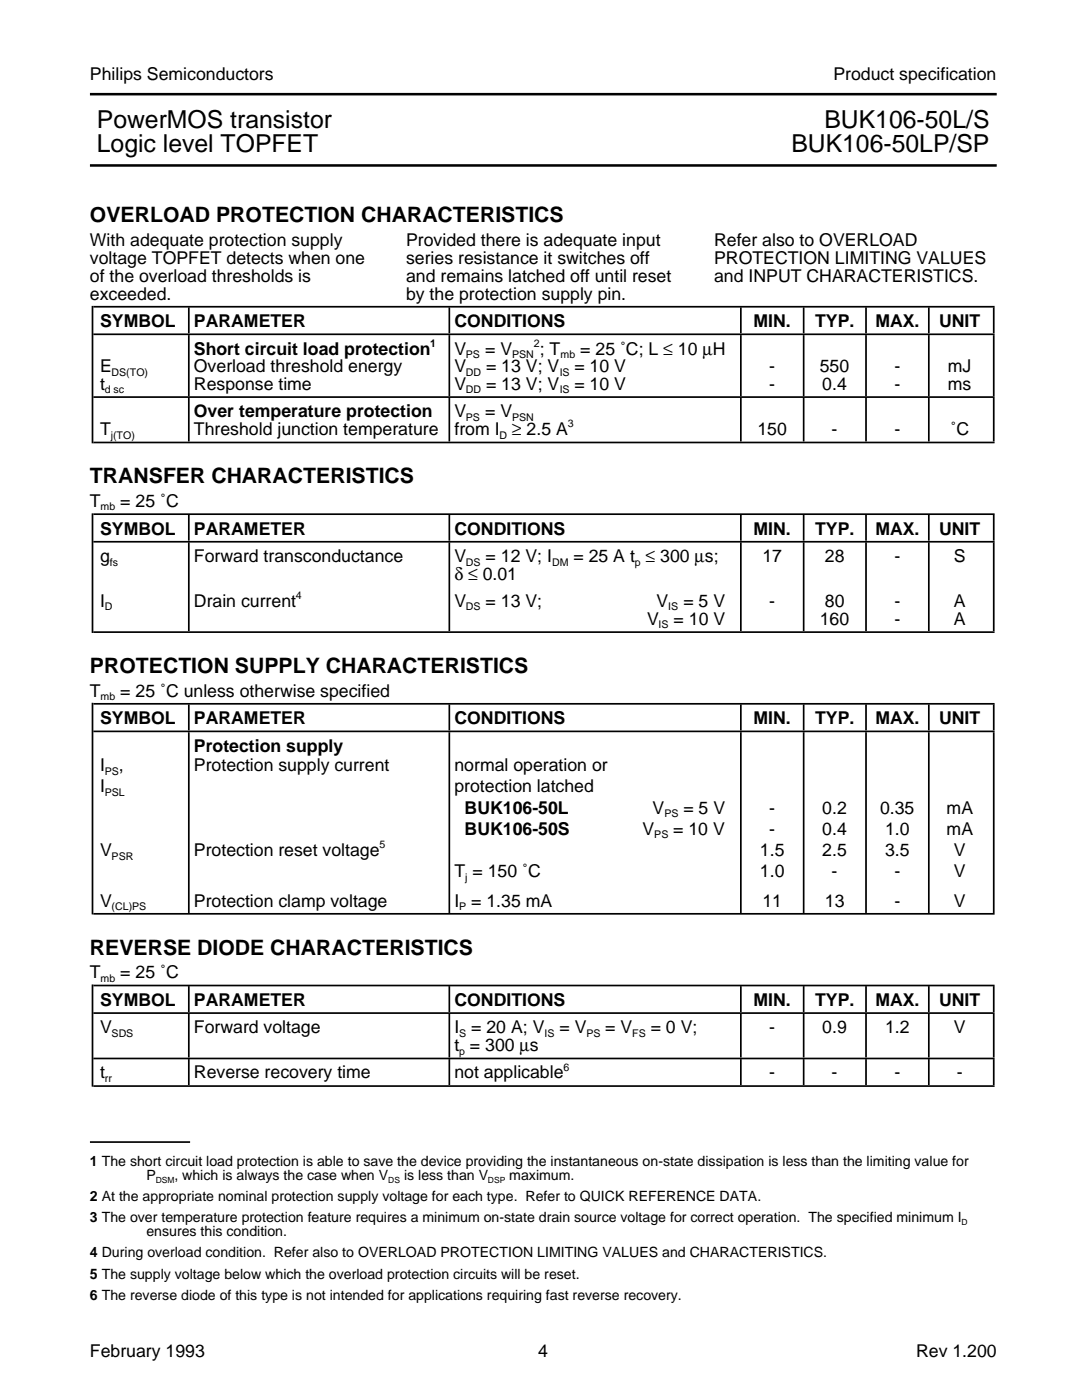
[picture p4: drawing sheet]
<svg xmlns="http://www.w3.org/2000/svg" width="216mm" height="279mm" viewBox="0 0 216 279" stroke-linecap="round" stroke-linejoin="round" font-family="sans-serif">
<defs><g id="words">
<g font-size="4.9">
<text x="19.3" y="25.5">PowerMOS transistor</text>
<text x="164.5" y="25.5">BUK106-50L/S</text>
<text x="19.3" y="30.4">Logic level TOPFET</text>
<text x="157.9" y="30.4">BUK106-50LP/SP</text>
</g>
<g font-size="4.2">
<text x="17.9" y="44.4">OVERLOAD PROTECTION CHARACTERISTICS</text>
<text x="17.9" y="96.4">TRANSFER CHARACTERISTICS</text>
<text x="17.9" y="134.3">PROTECTION SUPPLY CHARACTERISTICS</text>
<text x="17.9" y="190.5">REVERSE DIODE CHARACTERISTICS</text>
</g>
<g font-size="3.5">
<text x="17.9" y="16">Philips Semiconductors</text>
<text x="166.3" y="16">Product specification</text>
<text x="17.9" y="49.2">With adequate protection supply</text>
<text x="17.9" y="52.7">voltage TOPFET detects when one</text>
<text x="81" y="49.2">Provided there is adequate input</text>
<text x="81" y="52.7">series resistance it switches off</text>
<text x="142.5" y="49.2">Refer also to OVERLOAD</text>
<text x="142.5" y="52.7">PROTECTION LIMITING VALUES</text>
<text x="17.9" y="56.2">of the overload thresholds is</text>
<text x="17.9" y="59.8">exceeded.</text>
<text x="81" y="59.8">by the protection supply pin.</text>
<text x="81" y="56.2">and remains latched off until reset</text>
<text x="142.5" y="56.2">and INPUT CHARACTERISTICS.</text>
<text x="20" y="65.3">SYMBOL</text>
<text x="38.7" y="65.3">PARAMETER</text>
<text x="90.7" y="65.3">CONDITIONS</text>
<text x="150.4" y="65.3">MIN.</text>
<text x="162.6" y="65.3">TYP.</text>
<text x="174.7" y="65.3">MAX.</text>
<text x="187.4" y="65.3">UNIT</text>
<text x="38.7" y="70.8">Short circuit load protection</text>
<text x="90.7" y="70.8">V</text>
<text x="96.8" y="70.8">= V</text>
<text x="107.7" y="70.8">; T</text>
<text x="115.8" y="70.8">= 25 ˚C; L ≤ 10 µH</text>
<text x="20" y="77.8">t</text>
<text x="20" y="74.3">E</text>
<text x="38.7" y="74.3">Overload threshold energy</text>
<text x="38.7" y="77.8">Response time</text>
<text x="90.7" y="77.8">V</text>
<text x="90.7" y="74.3">V</text>
<text x="97" y="74.3">= 13 V; V</text>
<text x="97" y="77.8">= 13 V; V</text>
<text x="114.6" y="74.3">= 10 V</text>
<text x="114.6" y="77.8">= 10 V</text>
<text x="153.5" y="74.3">-</text>
<text x="153.5" y="77.8">-</text>
<text x="163.6" y="74.3">550</text>
<text x="164.1" y="77.8">0.4</text>
<text x="178.5" y="74.3">-</text>
<text x="178.5" y="77.8">-</text>
<text x="189.1" y="74.3">mJ</text>
<text x="189.1" y="77.8">ms</text>
<text x="38.7" y="83.3">Over temperature protection</text>
<text x="90.7" y="83.3">V</text>
<text x="96.8" y="83.3">= V</text>
<text x="20" y="86.8">T</text>
<text x="38.7" y="86.8">Threshold junction temperature</text>
<text x="90.7" y="86.8">from I ≥ 2.5 A</text>
<text x="151.1" y="86.8">150</text>
<text x="165.9" y="86.8">-</text>
<text x="178.5" y="86.8">-</text>
<text x="189.7" y="86.8">˚C</text>
<text x="17.9" y="101.2">T</text>
<text x="24" y="101.2">= 25 ˚C</text>
<text x="20" y="106.7">SYMBOL</text>
<text x="38.7" y="106.7">PARAMETER</text>
<text x="90.7" y="106.7">CONDITIONS</text>
<text x="150.4" y="106.7">MIN.</text>
<text x="162.6" y="106.7">TYP.</text>
<text x="174.7" y="106.7">MAX.</text>
<text x="187.4" y="106.7">UNIT</text>
<text x="20" y="112.2">g</text>
<text x="38.7" y="112.2">Forward transconductance</text>
<text x="90.7" y="112.2">V</text>
<text x="96.9" y="112.2">= 12 V; I</text>
<text x="114.4" y="112.2">= 25 A t ≤ 300 µs;</text>
<text x="152.1" y="112.2">17</text>
<text x="164.6" y="112.2">28</text>
<text x="178.5" y="112.2">-</text>
<text x="190.3" y="112.2">S</text>
<text x="90.7" y="115.7">δ ≤ 0.01</text>
<text x="20" y="121.2">I</text>
<text x="38.7" y="121.2">Drain current</text>
<text x="90.7" y="121.2">V</text>
<text x="96.9" y="121.2">= 13 V;</text>
<text x="129.1" y="124.7">V</text>
<text x="131" y="121.2">V</text>
<text x="134.4" y="124.7">= 10 V</text>
<text x="136.4" y="121.2">= 5 V</text>
<text x="153.5" y="121.2">-</text>
<text x="163.6" y="124.7">160</text>
<text x="164.6" y="121.2">80</text>
<text x="178.5" y="124.7">-</text>
<text x="178.5" y="121.2">-</text>
<text x="190.3" y="124.7">A</text>
<text x="190.3" y="121.2">A</text>
<text x="17.9" y="139">T</text>
<text x="24" y="139">= 25 ˚C unless otherwise specified</text>
<text x="20" y="144.5">SYMBOL</text>
<text x="38.7" y="144.5">PARAMETER</text>
<text x="90.7" y="144.5">CONDITIONS</text>
<text x="150.4" y="144.5">MIN.</text>
<text x="162.6" y="144.5">TYP.</text>
<text x="174.7" y="144.5">MAX.</text>
<text x="187.4" y="144.5">UNIT</text>
<text x="20" y="153.9">I</text>
<text x="23.7" y="153.9">,</text>
<text x="38.7" y="150">Protection supply</text>
<text x="38.7" y="153.9">Protection supply current</text>
<text x="90.7" y="153.9">normal operation or</text>
<text x="20" y="158.2">I</text>
<text x="90.7" y="158.2">protection latched</text>
<text x="92.7" y="162.4">BUK106-50L</text>
<text x="92.7" y="166.6">BUK106-50S</text>
<text x="128.2" y="166.6">V</text>
<text x="130.2" y="162.4">V</text>
<text x="134.3" y="166.6">= 10 V</text>
<text x="136.4" y="162.4">= 5 V</text>
<text x="153.5" y="162.4">-</text>
<text x="153.5" y="166.6">-</text>
<text x="164.1" y="162.4">0.2</text>
<text x="164.1" y="166.6">0.4</text>
<text x="175.6" y="162.4">0.35</text>
<text x="176.6" y="166.6">1.0</text>
<text x="188.9" y="162.4">mA</text>
<text x="188.9" y="166.6">mA</text>
<text x="20" y="170.9">V</text>
<text x="38.7" y="170.9">Protection reset voltage</text>
<text x="151.6" y="170.9">1.5</text>
<text x="164.1" y="170.9">2.5</text>
<text x="176.6" y="170.9">3.5</text>
<text x="190.3" y="170.9">V</text>
<text x="90.7" y="175.1">T = 150 ˚C</text>
<text x="151.6" y="175.1">1.0</text>
<text x="165.9" y="175.1">-</text>
<text x="178.5" y="175.1">-</text>
<text x="190.3" y="175.1">V</text>
<text x="20" y="180.9">V</text>
<text x="38.7" y="180.9">Protection clamp voltage</text>
<text x="90.7" y="180.9">I = 1.35 mA</text>
<text x="152.1" y="180.9">11</text>
<text x="164.6" y="180.9">13</text>
<text x="178.5" y="180.9">-</text>
<text x="190.3" y="180.9">V</text>
<text x="17.9" y="195.2">T</text>
<text x="24" y="195.2">= 25 ˚C</text>
<text x="20" y="200.7">SYMBOL</text>
<text x="38.7" y="200.7">PARAMETER</text>
<text x="90.7" y="200.7">CONDITIONS</text>
<text x="150.4" y="200.7">MIN.</text>
<text x="162.6" y="200.7">TYP.</text>
<text x="174.7" y="200.7">MAX.</text>
<text x="187.4" y="200.7">UNIT</text>
<text x="20" y="206.2">V</text>
<text x="38.7" y="206.2">Forward voltage</text>
<text x="90.7" y="209.8">t = 300 µs</text>
<text x="90.7" y="206.2">I = 20 A; V</text>
<text x="111.6" y="206.2">= V</text>
<text x="120.8" y="206.2">= V</text>
<text x="129.8" y="206.2">= 0 V;</text>
<text x="153.5" y="206.2">-</text>
<text x="164.1" y="206.2">0.9</text>
<text x="176.6" y="206.2">1.2</text>
<text x="190.3" y="206.2">V</text>
<text x="20" y="215.2">t</text>
<text x="38.7" y="215.2">Reverse recovery time</text>
<text x="90.7" y="215.2">not applicable</text>
<text x="153.5" y="215.2">-</text>
<text x="165.9" y="215.2">-</text>
<text x="178.5" y="215.2">-</text>
<text x="190.9" y="215.2">-</text>
<text x="17.9" y="270.8">February 1993</text>
<text x="107.4" y="270.8">4</text>
<text x="182.8" y="270.8">Rev 1.200</text>
</g>
<g font-size="2.8">
<text x="17.9" y="232.7">1 The short circuit load protection is able to save the device providing the instantaneous on-state dissipation is less than the limiting value for</text>
<text x="17.9" y="239.7">2 At the appropriate nominal protection supply voltage for each type. Refer to QUICK REFERENCE DATA.</text>
<text x="29.2" y="235.5">P</text>
<text x="34.8" y="235.5">, which is always the case when V</text>
<text x="80.6" y="235.5">is less than V</text>
<text x="101.6" y="235.5">maximum.</text>
<text x="17.9" y="243.9">3 The over temperature protection feature requires a minimum on-state drain source voltage for correct operation. The specified minimum I</text>
<text x="17.9" y="251">4 During overload condition. Refer also to OVERLOAD PROTECTION LIMITING VALUES and CHARACTERISTICS.</text>
<text x="29.2" y="246.7">ensures this condition.</text>
<text x="17.9" y="255.2">5 The supply voltage below which the overload protection circuits will be reset.</text>
<text x="17.9" y="259.4">6 The reverse diode of this type is not intended for applications requiring fast reverse recovery.</text>
</g>
<g font-size="2.1">
<text x="85.9" y="69.2">1</text>
<text x="93" y="71.5">PS</text>
<text x="102.2" y="71.5">PSN</text>
<text x="106.5" y="69.2">2</text>
<text x="111.8" y="71.5">mb</text>
<text x="22.3" y="75">DS(TO)</text>
<text x="93" y="75">DD</text>
<text x="111.7" y="75">IS</text>
<text x="20.9" y="78.5">d sc</text>
<text x="93" y="78.5">DD</text>
<text x="93" y="84">PS</text>
<text x="102.2" y="84">PSN</text>
<text x="111.7" y="78.5">IS</text>
<text x="22.1" y="87.5">j(TO)</text>
<text x="99.7" y="87.5">D</text>
<text x="113.3" y="85.3">3</text>
<text x="20.1" y="101.9">mb</text>
<text x="21.9" y="112.9">fs</text>
<text x="93" y="112.9">DS</text>
<text x="110.2" y="112.9">DM</text>
<text x="126.7" y="112.9">p</text>
<text x="59" y="119.6">4</text>
<text x="20.9" y="121.8">D</text>
<text x="93" y="121.8">DS</text>
<text x="131.4" y="125.4">IS</text>
<text x="133.3" y="121.8">IS</text>
<text x="20.1" y="139.7">mb</text>
<text x="20.9" y="154.6">PS</text>
<text x="20.9" y="158.8">PSL</text>
<text x="130.6" y="167.3">PS</text>
<text x="132.6" y="163.1">PS</text>
<text x="22.3" y="171.5">PSR</text>
<text x="75.7" y="169.2">5</text>
<text x="92.8" y="175.8">j</text>
<text x="22.3" y="181.6">(CL)PS</text>
<text x="91.6" y="181.6">P</text>
<text x="20.1" y="195.9">mb</text>
<text x="22.3" y="206.9">SDS</text>
<text x="91.6" y="206.9">S</text>
<text x="108.6" y="206.9">IS</text>
<text x="117" y="206.9">PS</text>
<text x="126.2" y="206.9">FS</text>
<text x="20.9" y="216">rr</text>
<text x="91.6" y="210.5">p</text>
<text x="112.4" y="213.7">6</text>
</g>
<g font-size="1.7">
<text x="31.1" y="236.1">DSM</text>
<text x="77.5" y="236.1">DS</text>
<text x="97.4" y="236.1">DSP</text>
<text x="191.9" y="244.5">D</text>
</g>
</g></defs>
<g fill="none" stroke="#000" stroke-width=".34">
<path d="M18.6 79.2h179.9M18.6 66.7h179.9M18.6 61.2h179.9M18.6 88.3h179.9M18.6 108.1h179.9M18.6 102.6h179.9M18.6 126.2h179.9M18.6 146h179.9M18.6 140.5h179.9M18.6 196.7h179.9M18.6 182.4h179.9M18.6 216.7h179.9"/>
<path d="M18.6 211.2h179.9M18.6 202.2h179.9M17.9 227.9h20"/>
</g>
<g fill="none" stroke="#000" stroke-width="5.2" stroke-linecap="butt">
<path d="M37.5 63.9h.3M89.5 63.9h.3M147.7 63.9h.3M160.2 63.9h.3M172.6 63.9h.4M185.2 63.9h.3M198.1 63.9h.4M37.5 105.3h.3M89.5 105.3h.3M147.7 105.3h.3M160.2 105.3h.3M172.6 105.3h.4"/>
<path d="M185.2 105.3h.3M198.1 105.3h.4M37.5 143.2h.3M89.5 143.2h.3M147.7 143.2h.3M160.2 143.2h.3M172.6 143.2h.4M185.2 143.2h.3M198.1 143.2h.4M37.5 199.4h.3M89.5 199.4h.3M147.7 199.4h.3"/>
<path d="M160.2 199.4h.3M172.6 199.4h.4M185.2 199.4h.3M198.1 199.4h.4M37.5 214h.3M89.5 214h.3M147.7 214h.3M160.2 214h.3M172.6 214h.4M185.2 214h.3M198.1 214h.4"/>
</g>
<g fill="none" stroke="#000" stroke-width="8.7" stroke-linecap="butt">
<path d="M37.5 83.7h.3M89.5 83.7h.3M147.7 83.7h.3M160.2 83.7h.3M172.6 83.7h.4M185.2 83.7h.3M198.1 83.7h.4M37.5 206.7h.3M89.5 206.7h.3M147.7 206.7h.3M160.2 206.7h.3M172.6 206.7h.4"/>
<path d="M185.2 206.7h.3M198.1 206.7h.4"/>
</g>
<path d="M18.3 206.7h.3" fill="none" stroke="#000" stroke-width="20.4" stroke-linecap="butt"/>
<path d="M37.5 164.2h.3M89.5 164.2h.3M147.7 164.2h.3M160.2 164.2h.3M172.6 164.2h.4M185.2 164.2h.3M198.1 164.2h.4" fill="none" stroke="#000" stroke-width="36.1" stroke-linecap="butt"/>
<path d="M18.3 161.4h.3" fill="none" stroke="#000" stroke-width="42.2" stroke-linecap="butt"/>
<path d="M37.5 117.1h.3M89.5 117.1h.3M147.7 117.1h.3M160.2 117.1h.3M172.6 117.1h.4M185.2 117.1h.3M198.1 117.1h.4" fill="none" stroke="#000" stroke-width="17.7" stroke-linecap="butt"/>
<path d="M18.3 114.4h.3" fill="none" stroke="#000" stroke-width="23.9" stroke-linecap="butt"/>
<path d="M37.5 73h.3M89.5 73h.3M147.7 73h.3M160.2 73h.3M172.6 73h.4M185.2 73h.3M198.1 73h.4" fill="none" stroke="#000" stroke-width="12.2" stroke-linecap="butt"/>
<path d="M18.3 74.8h.3" fill="none" stroke="#000" stroke-width="27.4" stroke-linecap="butt"/>
<path d="M17.9 18.8h181M17.9 33h181" fill="none" stroke="#000" stroke-width=".51"/>
<use href="#words"/>
</svg>
